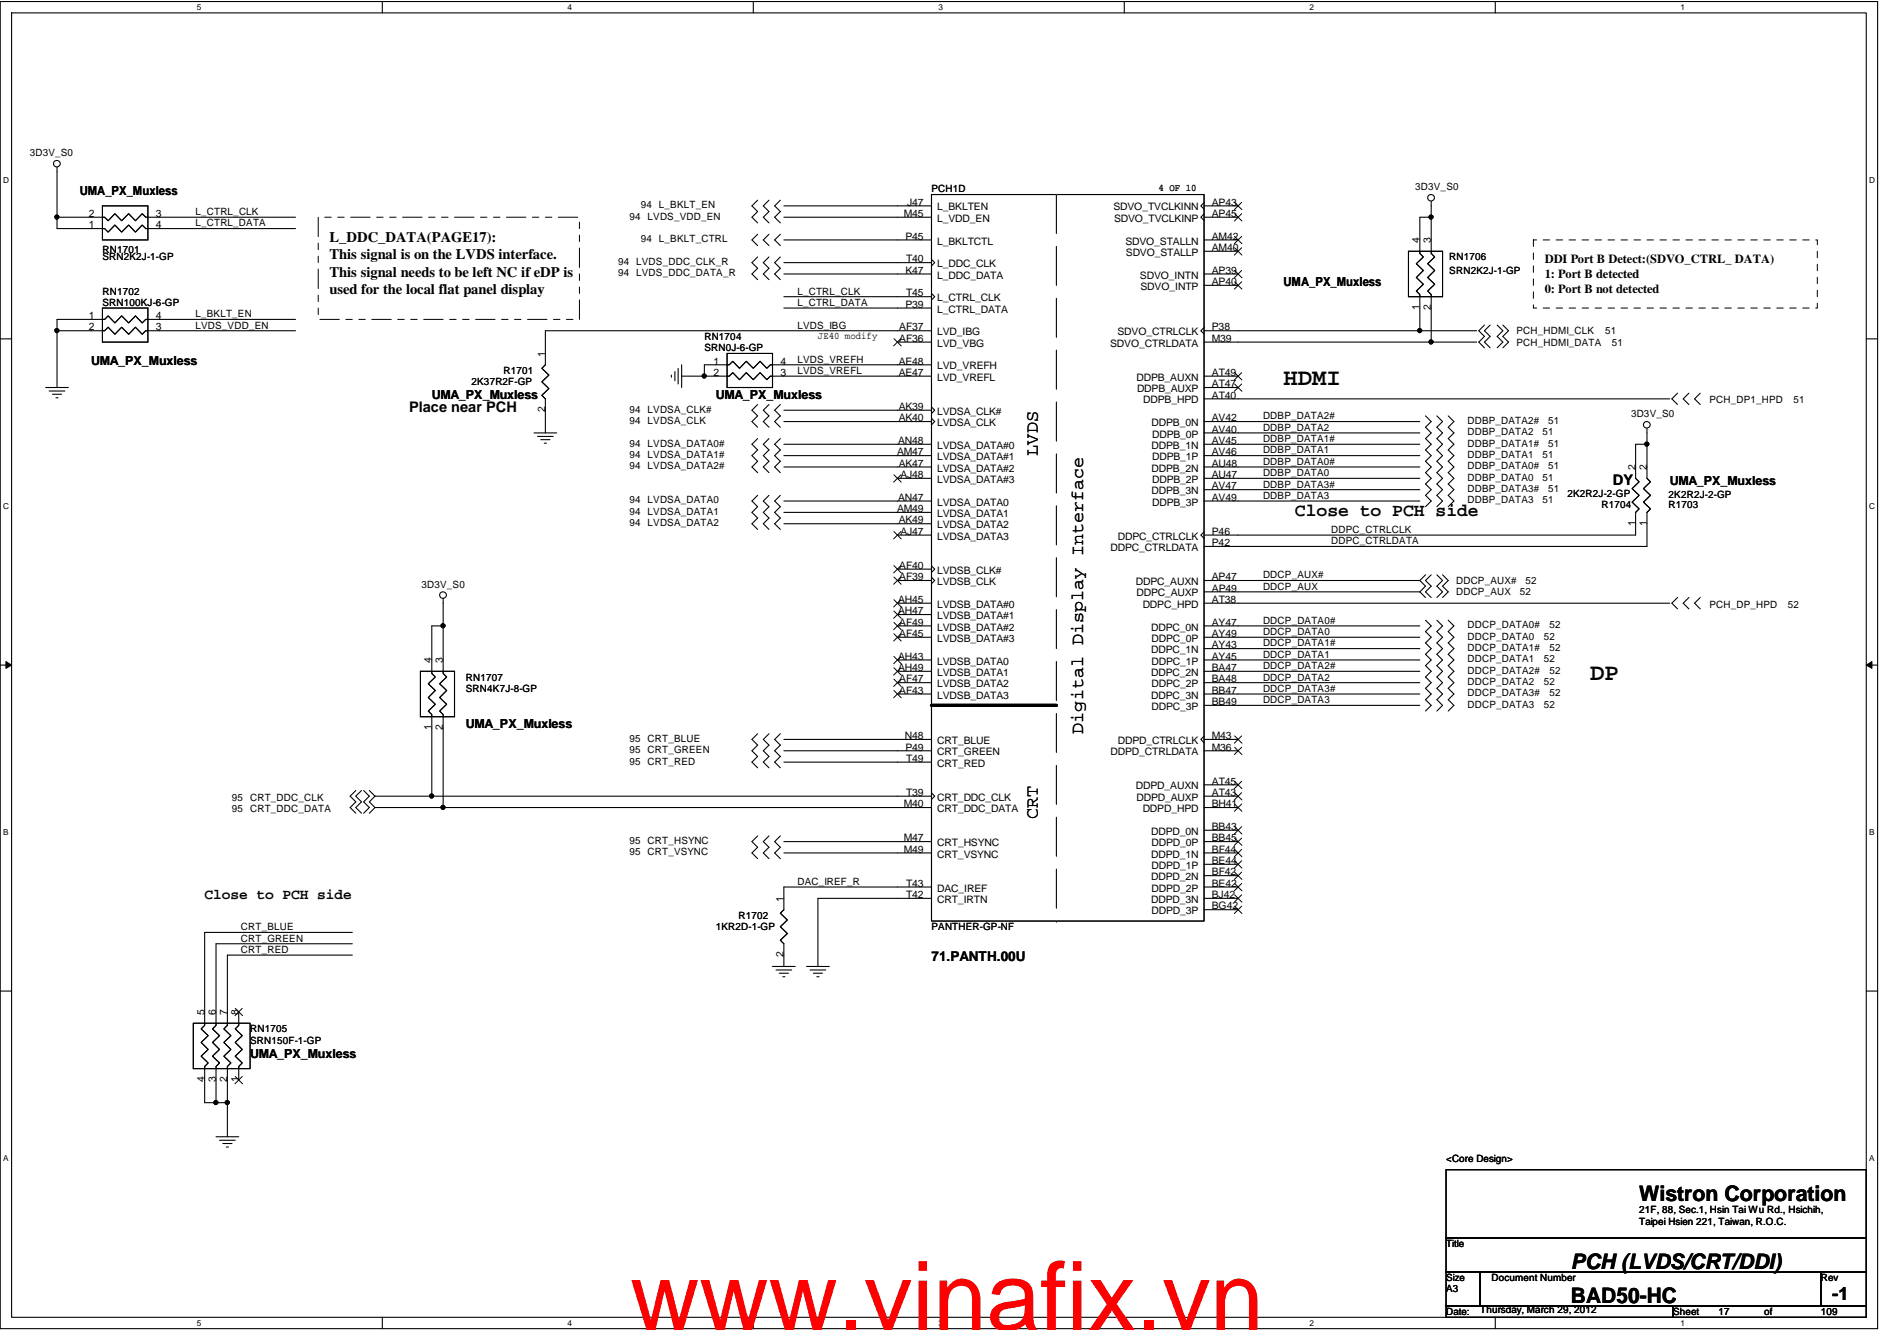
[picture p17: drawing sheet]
<svg xmlns="http://www.w3.org/2000/svg" width="278mm" height="196mm" viewBox="0 0 278 196" stroke-linecap="round" stroke-linejoin="round" font-family="sans-serif">
<defs><g id="words">
<text font-size="14.1" fill="#f00" x="92.8" y="196">www.vinafix.vn</text>
<g font-size="3.5">
<text x="189" y="56.7">HDMI</text>
<text x="234.2" y="100.2">DP</text>
</g>
<g font-size="3.1">
<text x="241.4" y="176.9">Wistron Corporation</text>
<text x="231.3" y="192">BAD50-HC</text>
<text x="231.3" y="186.9">PCH (LVDS/CRT/DDI)</text>
</g>
<g font-size="2.7">
<text x="152.8" y="67.1" transform="rotate(-90 152.8 67.1)">LVDS</text>
<text x="190.7" y="76">Close to PCH side</text>
<text x="159.5" y="108.1" transform="rotate(-90 159.5 108.1)">Digital Display Interface</text>
<text x="152.8" y="120.6" transform="rotate(-90 152.8 120.6)">CRT</text>
<text x="269.8" y="191.5">-1</text>
</g>
<g font-size="2.2">
<text x="48.5" y="35.7">L_DDC_DATA(PAGE17):</text>
<text x="48.5" y="38.2">This signal is on the LVDS interface.</text>
<text x="48.5" y="40.8">This signal needs to be left NC if eDP is</text>
<text x="48.5" y="43.3">used for the local flat panel display</text>
<text x="60.2" y="60.8">Place near PCH</text>
<text x="237.5" y="71.5">DY</text>
<text x="30.1" y="132.4">Close to PCH side</text>
</g>
<text font-size="2" x="137.2" y="141.6">71.PANTH.00U</text>
<g font-size="1.8">
<text x="11.7" y="28.7">UMA_PX_Muxless</text>
<text x="227.5" y="38.7">DDI Port B Detect:(SDVO_CTRL_ DATA)</text>
<text x="227.5" y="40.9">1: Port B detected</text>
<text x="189" y="42.1">UMA_PX_Muxless</text>
<text x="227.5" y="43.1">0: Port B not detected</text>
<text x="13.4" y="53.8">UMA_PX_Muxless</text>
<text x="63.6" y="58.8">UMA_PX_Muxless</text>
<text x="105.4" y="58.8">UMA_PX_Muxless</text>
<text x="245.9" y="71.5">UMA_PX_Muxless</text>
<text x="68.6" y="107.3">UMA_PX_Muxless</text>
<text x="36.8" y="155.8">UMA_PX_Muxless</text>
</g>
<g font-size="1.5">
<text x="4.4" y="23">3D3V_S0</text>
<text x="137.2" y="28.3">PCH1D</text>
<text x="170.6" y="28.1">4 OF 10</text>
<text x="208.4" y="28">3D3V_S0</text>
<text x="13.1" y="33.6">1</text>
<text x="13.1" y="32">2</text>
<text x="22.9" y="32">3</text>
<text x="22.9" y="33.6">4</text>
<text x="28.8" y="31.7">L_CTRL_CLK</text>
<text x="28.8" y="33.4">L_CTRL_DATA</text>
<text x="92.7" y="32.4">94 LVDS_VDD_EN</text>
<text x="94.4" y="35.7">94 L_BKLT_CTRL</text>
<text x="94.4" y="30.7">94 L_BKLT_EN</text>
<text x="133.1" y="32">M45</text>
<text x="133.4" y="35.3">P45</text>
<text x="133.6" y="30.3">J47</text>
<text x="138" y="31">L_BKLTEN</text>
<text x="138" y="32.7">L_VDD_EN</text>
<text x="164" y="31">SDVO_TVCLKINN</text>
<text x="164.1" y="32.7">SDVO_TVCLKINP</text>
<text x="178.5" y="35.3">AM42</text>
<text x="178.5" y="32">AP45</text>
<text x="178.5" y="30.3">AP43</text>
<text x="209" y="35.9" transform="rotate(-90 209 35.9)">4</text>
<text x="210.7" y="35.9" transform="rotate(-90 210.7 35.9)">3</text>
<text x="15.1" y="37.2">RN1701</text>
<text x="15.1" y="38.4">SRN2K2J-1-GP</text>
<text x="91" y="39.1">94 LVDS_DDC_CLK_R</text>
<text x="91" y="40.7">94 LVDS_DDC_DATA_R</text>
<text x="133.4" y="40.3">K47</text>
<text x="133.4" y="38.7">T40</text>
<text x="138" y="36">L_BKLTCTL</text>
<text x="138" y="39.4">L_DDC_CLK</text>
<text x="138" y="41">L_DDC_DATA</text>
<text x="165.7" y="36">SDVO_STALLN</text>
<text x="165.8" y="37.7">SDVO_STALLP</text>
<text x="167.9" y="41">SDVO_INTN</text>
<text x="178.5" y="37">AM40</text>
<text x="178.5" y="42">AP40</text>
<text x="178.5" y="40.3">AP39</text>
<text x="213.4" y="38.4">RN1706</text>
<text x="213.4" y="40.4">SRN2K2J-1-GP</text>
<text x="13.1" y="47">1</text>
<text x="15.1" y="43.4">RN1702</text>
<text x="15.1" y="45.1">SRN100KJ-6-GP</text>
<text x="22.9" y="47">4</text>
<text x="28.8" y="46.7">L_BKLT_EN</text>
<text x="117.4" y="45.1">L_CTRL_DATA</text>
<text x="117.4" y="43.4">L_CTRL_CLK</text>
<text x="133.4" y="45.3">P39</text>
<text x="133.4" y="43.7">T45</text>
<text x="138" y="44.4">L_CTRL_CLK</text>
<text x="138" y="46.1">L_CTRL_DATA</text>
<text x="168" y="42.7">SDVO_INTP</text>
<text x="209" y="45.7" transform="rotate(-90 209 45.7)">1</text>
<text x="210.7" y="45.7" transform="rotate(-90 210.7 45.7)">2</text>
<text x="13.1" y="48.7">2</text>
<text x="22.9" y="48.7">3</text>
<text x="28.8" y="48.4">LVDS_VDD_EN</text>
<text x="80.3" y="52.6" transform="rotate(-90 80.3 52.6)">1</text>
<text x="103.7" y="50.1">RN1704</text>
<text x="103.7" y="51.8">SRN0J-6-GP</text>
<text x="105.1" y="53.7">1</text>
<text x="114.9" y="53.7">4</text>
<text x="117.4" y="48.4">LVDS_IBG</text>
<text x="117.4" y="53.4">LVDS_VREFH</text>
<text x="120.5" y="49.9">JE40 modify</text>
<text x="132.4" y="53.7">AE48</text>
<text x="132.4" y="48.7">AF37</text>
<text x="132.4" y="50.4">AF36</text>
<text x="138" y="49.4">LVD_IBG</text>
<text x="138" y="51.1">LVD_VBG</text>
<text x="163.5" y="51.1">SDVO_CTRLDATA</text>
<text x="164.6" y="49.4">SDVO_CTRLCLK</text>
<text x="178.5" y="50.4">M39</text>
<text x="178.5" y="48.7">P38</text>
<text x="223.3" y="49.2">PCH_HDMI_CLK</text>
<text x="223.3" y="50.9">PCH_HDMI_DATA</text>
<text x="236.4" y="49.2">51</text>
<text x="237.4" y="50.9">51</text>
<text x="69.4" y="56.8">2K37R2F-GP</text>
<text x="74.1" y="55.1">R1701</text>
<text x="105.1" y="55.4">2</text>
<text x="114.9" y="55.4">3</text>
<text x="117.4" y="55.1">LVDS_VREFL</text>
<text x="132.4" y="55.4">AE47</text>
<text x="138" y="54.4">LVD_VREFH</text>
<text x="138" y="56.1">LVD_VREFL</text>
<text x="167.4" y="56.1">DDPB_AUXN</text>
<text x="167.4" y="57.8">DDPB_AUXP</text>
<text x="168.4" y="59.4">DDPB_HPD</text>
<text x="178.5" y="58.7">AT40</text>
<text x="178.5" y="57">AT47</text>
<text x="178.5" y="55.4">AT49</text>
<text x="251.7" y="59.4">PCH_DP1_HPD</text>
<text x="264.1" y="59.4">51</text>
<text x="80.3" y="60.8" transform="rotate(-90 80.3 60.8)">2</text>
<text x="92.7" y="65.8">94 LVDSA_DATA0#</text>
<text x="92.7" y="60.8">94 LVDSA_CLK#</text>
<text x="92.7" y="62.5">94 LVDSA_CLK</text>
<text x="132.3" y="65.4">AN48</text>
<text x="132.4" y="60.4">AK39</text>
<text x="132.4" y="62.1">AK40</text>
<text x="138" y="61.1">LVDSA_CLK#</text>
<text x="138" y="62.8">LVDSA_CLK</text>
<text x="169.6" y="62.8">DDPB_0N</text>
<text x="169.7" y="64.5">DDPB_0P</text>
<text x="178.5" y="63.7">AV40</text>
<text x="178.5" y="62.1">AV42</text>
<text x="178.5" y="65.4">AV45</text>
<text x="186" y="63.5">DDBP_DATA2</text>
<text x="186" y="61.8">DDBP_DATA2#</text>
<text x="186" y="65.1">DDBP_DATA1#</text>
<text x="216.1" y="65.8">DDBP_DATA1#</text>
<text x="216.1" y="62.5">DDBP_DATA2#</text>
<text x="216.1" y="64.1">DDBP_DATA2</text>
<text x="227.2" y="64.1">51</text>
<text x="228" y="65.8">51</text>
<text x="228" y="62.5">51</text>
<text x="240.2" y="61.5">3D3V_S0</text>
<text x="92.7" y="67.5">94 LVDSA_DATA1#</text>
<text x="92.7" y="69.2">94 LVDSA_DATA2#</text>
<text x="132.1" y="67.1">AM47</text>
<text x="132.4" y="68.8">AK47</text>
<text x="132.6" y="70.4">AJ48</text>
<text x="138" y="66.1">LVDSA_DATA#0</text>
<text x="138" y="67.8">LVDSA_DATA#1</text>
<text x="138" y="69.5">LVDSA_DATA#2</text>
<text x="138" y="71.1">LVDSA_DATA#3</text>
<text x="169.6" y="66.1">DDPB_1N</text>
<text x="169.6" y="69.5">DDPB_2N</text>
<text x="169.7" y="67.8">DDPB_1P</text>
<text x="169.7" y="71.1">DDPB_2P</text>
<text x="178.5" y="67.1">AV46</text>
<text x="178.5" y="70.4">AU47</text>
<text x="178.5" y="68.8">AU48</text>
<text x="186" y="68.5">DDBP_DATA0#</text>
<text x="186" y="70.1">DDBP_DATA0</text>
<text x="186" y="71.8">DDBP_DATA3#</text>
<text x="186" y="66.8">DDBP_DATA1</text>
<text x="216.1" y="69.2">DDBP_DATA0#</text>
<text x="216.1" y="70.8">DDBP_DATA0</text>
<text x="216.1" y="67.5">DDBP_DATA1</text>
<text x="227.2" y="70.8">51</text>
<text x="227.2" y="67.5">51</text>
<text x="228" y="69.2">51</text>
<text x="240.8" y="69.3" transform="rotate(-90 240.8 69.3)">2</text>
<text x="242.5" y="69.3" transform="rotate(-90 242.5 69.3)">2</text>
<text x="92.7" y="74.2">94 LVDSA_DATA0</text>
<text x="92.7" y="75.8">94 LVDSA_DATA1</text>
<text x="92.7" y="77.5">94 LVDSA_DATA2</text>
<text x="132.1" y="75.4">AM49</text>
<text x="132.3" y="73.8">AN47</text>
<text x="132.4" y="77.1">AK49</text>
<text x="138" y="74.5">LVDSA_DATA0</text>
<text x="138" y="76.2">LVDSA_DATA1</text>
<text x="138" y="77.8">LVDSA_DATA2</text>
<text x="169.6" y="72.8">DDPB_3N</text>
<text x="169.7" y="74.5">DDPB_3P</text>
<text x="178.5" y="73.8">AV49</text>
<text x="178.5" y="72.1">AV47</text>
<text x="186" y="73.5">DDBP_DATA3</text>
<text x="216.1" y="72.5">DDBP_DATA3#</text>
<text x="216.1" y="74.2">DDBP_DATA3</text>
<text x="227.2" y="74.2">51</text>
<text x="228" y="72.5">51</text>
<text x="230.8" y="73.2">2K2R2J-2-GP</text>
<text x="235.8" y="74.8">R1704</text>
<text x="240.8" y="77.5" transform="rotate(-90 240.8 77.5)">1</text>
<text x="242.5" y="77.5" transform="rotate(-90 242.5 77.5)">1</text>
<text x="245.7" y="74.8">R1703</text>
<text x="245.7" y="73.3">2K2R2J-2-GP</text>
<text x="132.4" y="83.8">AF40</text>
<text x="132.6" y="78.8">AJ47</text>
<text x="138" y="79.5">LVDSA_DATA3</text>
<text x="163.5" y="81.2">DDPC_CTRLDATA</text>
<text x="164.6" y="79.5">DDPC_CTRLCLK</text>
<text x="178.5" y="80.5">P42</text>
<text x="178.5" y="78.8">P46</text>
<text x="196" y="78.5">DDPC_CTRLCLK</text>
<text x="196" y="80.2">DDPC_CTRLDATA</text>
<text x="62.1" y="86.6">3D3V_S0</text>
<text x="132.3" y="88.8">AH45</text>
<text x="132.4" y="85.5">AF39</text>
<text x="138" y="84.5">LVDSB_CLK#</text>
<text x="138" y="86.2">LVDSB_CLK</text>
<text x="138" y="89.5">LVDSB_DATA#0</text>
<text x="167.3" y="86.2">DDPC_AUXN</text>
<text x="167.4" y="87.9">DDPC_AUXP</text>
<text x="168.3" y="89.5">DDPC_HPD</text>
<text x="178.5" y="85.5">AP47</text>
<text x="178.5" y="88.8">AT38</text>
<text x="178.5" y="87.2">AP49</text>
<text x="186" y="86.9">DDCP_AUX</text>
<text x="186" y="85.2">DDCP_AUX#</text>
<text x="214.4" y="86">DDCP_AUX#</text>
<text x="214.4" y="87.7">DDCP_AUX</text>
<text x="223.8" y="87.7">52</text>
<text x="224.7" y="86">52</text>
<text x="251.7" y="89.5">PCH_DP_HPD</text>
<text x="263.3" y="89.5">52</text>
<text x="132.3" y="90.5">AH47</text>
<text x="132.4" y="92.2">AF49</text>
<text x="132.4" y="93.8">AF45</text>
<text x="138" y="91.2">LVDSB_DATA#1</text>
<text x="138" y="92.9">LVDSB_DATA#2</text>
<text x="138" y="94.6">LVDSB_DATA#3</text>
<text x="169.5" y="92.9">DDPC_0N</text>
<text x="169.6" y="94.6">DDPC_0P</text>
<text x="178.5" y="93.8">AY49</text>
<text x="178.5" y="92.2">AY47</text>
<text x="178.5" y="95.5">AY43</text>
<text x="186" y="95.2">DDCP_DATA1#</text>
<text x="186" y="91.9">DDCP_DATA0#</text>
<text x="186" y="93.6">DDCP_DATA0</text>
<text x="216.1" y="92.6">DDCP_DATA0#</text>
<text x="216.1" y="94.2">DDCP_DATA0</text>
<text x="216.1" y="95.9">DDCP_DATA1#</text>
<text x="227.3" y="94.2">52</text>
<text x="228.2" y="92.6">52</text>
<text x="228.2" y="95.9">52</text>
<text x="63.5" y="97.7" transform="rotate(-90 63.5 97.7)">4</text>
<text x="65.2" y="97.7" transform="rotate(-90 65.2 97.7)">3</text>
<text x="68.6" y="100.3">RN1707</text>
<text x="68.6" y="101.9">SRN4K7J-8-GP</text>
<text x="132.3" y="97.2">AH43</text>
<text x="132.3" y="98.9">AH49</text>
<text x="132.4" y="100.5">AF47</text>
<text x="138" y="97.9">LVDSB_DATA0</text>
<text x="138" y="99.6">LVDSB_DATA1</text>
<text x="138" y="101.2">LVDSB_DATA2</text>
<text x="169.5" y="96.2">DDPC_1N</text>
<text x="169.5" y="99.6">DDPC_2N</text>
<text x="169.6" y="97.9">DDPC_1P</text>
<text x="169.6" y="101.2">DDPC_2P</text>
<text x="178.5" y="97.2">AY45</text>
<text x="178.5" y="100.5">BA48</text>
<text x="178.5" y="98.9">BA47</text>
<text x="186" y="96.9">DDCP_DATA1</text>
<text x="186" y="101.9">DDCP_DATA3#</text>
<text x="186" y="98.6">DDCP_DATA2#</text>
<text x="186" y="100.3">DDCP_DATA2</text>
<text x="216.1" y="97.6">DDCP_DATA1</text>
<text x="216.1" y="99.3">DDCP_DATA2#</text>
<text x="216.1" y="100.9">DDCP_DATA2</text>
<text x="227.3" y="97.6">52</text>
<text x="227.3" y="100.9">52</text>
<text x="228.2" y="99.3">52</text>
<text x="63.5" y="107.6" transform="rotate(-90 63.5 107.6)">1</text>
<text x="65.2" y="107.6" transform="rotate(-90 65.2 107.6)">2</text>
<text x="132.4" y="102.2">AF43</text>
<text x="138" y="102.9">LVDSB_DATA3</text>
<text x="169.5" y="102.9">DDPC_3N</text>
<text x="169.6" y="104.6">DDPC_3P</text>
<text x="178.5" y="103.9">BB49</text>
<text x="178.5" y="102.2">BB47</text>
<text x="186" y="103.6">DDCP_DATA3</text>
<text x="216.1" y="102.6">DDCP_DATA3#</text>
<text x="216.1" y="104.3">DDCP_DATA3</text>
<text x="227.3" y="104.3">52</text>
<text x="228.2" y="102.6">52</text>
<text x="92.7" y="109.3">95 CRT_BLUE</text>
<text x="92.7" y="111">95 CRT_GREEN</text>
<text x="92.7" y="112.6">95 CRT_RED</text>
<text x="133.3" y="108.9">N48</text>
<text x="133.4" y="110.6">P49</text>
<text x="133.4" y="112.2">T49</text>
<text x="138" y="109.6">CRT_BLUE</text>
<text x="138" y="111.3">CRT_GREEN</text>
<text x="138" y="113">CRT_RED</text>
<text x="163.5" y="111.3">DDPD_CTRLDATA</text>
<text x="164.6" y="109.6">DDPD_CTRLCLK</text>
<text x="178.5" y="110.6">M36</text>
<text x="178.5" y="108.9">M43</text>
<text x="34.2" y="118">95 CRT_DDC_CLK</text>
<text x="34.2" y="119.6">95 CRT_DDC_DATA</text>
<text x="133.1" y="118.9">M40</text>
<text x="133.4" y="117.3">T39</text>
<text x="138" y="118">CRT_DDC_CLK</text>
<text x="138" y="119.6">CRT_DDC_DATA</text>
<text x="167.3" y="116.3">DDPD_AUXN</text>
<text x="167.4" y="118">DDPD_AUXP</text>
<text x="168.3" y="119.6">DDPD_HPD</text>
<text x="178.5" y="115.6">AT45</text>
<text x="178.5" y="118.9">BH41</text>
<text x="178.5" y="117.3">AT43</text>
<text x="92.7" y="124.3">95 CRT_HSYNC</text>
<text x="133.1" y="123.9">M47</text>
<text x="133.1" y="125.6">M49</text>
<text x="138" y="124.7">CRT_HSYNC</text>
<text x="169.5" y="123">DDPD_0N</text>
<text x="169.6" y="124.7">DDPD_0P</text>
<text x="178.5" y="123.9">BB45</text>
<text x="178.5" y="122.3">BB43</text>
<text x="178.5" y="125.6">BF44</text>
<text x="92.7" y="126">95 CRT_VSYNC</text>
<text x="117.4" y="130.4">DAC_IREF_R</text>
<text x="133.4" y="130.6">T43</text>
<text x="138" y="126.3">CRT_VSYNC</text>
<text x="138" y="131.4">DAC_IREF</text>
<text x="169.5" y="129.7">DDPD_2N</text>
<text x="169.5" y="126.3">DDPD_1N</text>
<text x="169.6" y="131.4">DDPD_2P</text>
<text x="169.6" y="128">DDPD_1P</text>
<text x="178.5" y="130.6">BE42</text>
<text x="178.5" y="127.3">BE44</text>
<text x="178.5" y="129">BF42</text>
<text x="35.5" y="137">CRT_BLUE</text>
<text x="105.4" y="137">1KR2D-1-GP</text>
<text x="108.7" y="135.4">R1702</text>
<text x="115.4" y="132.9" transform="rotate(-90 115.4 132.9)">1</text>
<text x="133.4" y="132.3">T42</text>
<text x="137.2" y="137">PANTHER-GP-NF</text>
<text x="138" y="133">CRT_IRTN</text>
<text x="169.5" y="133">DDPD_3N</text>
<text x="169.6" y="134.7">DDPD_3P</text>
<text x="178.5" y="134">BG42</text>
<text x="178.5" y="132.3">BJ42</text>
<text x="35.5" y="140.4">CRT_RED</text>
<text x="35.5" y="138.7">CRT_GREEN</text>
<text x="115.4" y="141" transform="rotate(-90 115.4 141)">2</text>
<text x="30.1" y="149.6" transform="rotate(-90 30.1 149.6)">5</text>
<text x="31.8" y="149.6" transform="rotate(-90 31.8 149.6)">6</text>
<text x="33.4" y="149.6" transform="rotate(-90 33.4 149.6)">7</text>
<text x="35.1" y="149.6" transform="rotate(-90 35.1 149.6)">8</text>
<text x="36.8" y="152.1">RN1705</text>
<text x="36.8" y="153.8">SRN150F-1-GP</text>
<text x="30.1" y="159.4" transform="rotate(-90 30.1 159.4)">4</text>
<text x="31.8" y="159.4" transform="rotate(-90 31.8 159.4)">3</text>
<text x="33.4" y="159.4" transform="rotate(-90 33.4 159.4)">2</text>
<text x="35.1" y="159.4" transform="rotate(-90 35.1 159.4)">1</text>
<text x="213" y="171.2">&lt;Core Design&gt;</text>
<text x="241.4" y="178.7">21F, 88, Sec.1, Hsin Tai Wu Rd., Hsichih,</text>
<text x="213" y="183.7">Title</text>
<text x="241.4" y="180.4">Taipei Hsien 221, Taiwan, R.O.C.</text>
<text x="213" y="188.7">Size</text>
<text x="213" y="190.4">A3</text>
<text x="219.6" y="188.7">Document Number</text>
<text x="268.1" y="188.7">Rev</text>
<text x="213" y="193.7">Date:</text>
<text x="218" y="193.4">Thursday, March 29, 2012</text>
<text x="246.4" y="193.7">Sheet</text>
<text x="253.1" y="193.7">17</text>
<text x="259.8" y="193.7">of</text>
<text x="268.1" y="193.7">109</text>
</g>
<g font-size="1.2">
<text x="29" y="1.5">5</text>
<text x="83.6" y="1.5">4</text>
<text x="138.2" y="1.5">3</text>
<text x="192.8" y="1.5">2</text>
<text x="247.5" y="1.5">1</text>
<text x=".5" y="27">D</text>
<text x="275.3" y="27">D</text>
<text x=".5" y="75">C</text>
<text x="275.3" y="75">C</text>
<text x=".5" y="123.1">B</text>
<text x="275.3" y="123.1">B</text>
<text x=".5" y="171.1">A</text>
<text x="275.3" y="171.1">A</text>
<text x="29" y="195.3">5</text>
<text x="83.6" y="195.3">4</text>
<text x="138.2" y="195.3">3</text>
<text x="192.8" y="195.3">2</text>
<text x="247.5" y="195.3">1</text>
</g>
</g></defs>
<path d="M0 .2h276.5v195.5h-276.5zM1.7 1.9h273.1v192.2h-273.1z" fill="none" stroke="#000" stroke-width=".16"/>
<g fill="#fff">
<path d="M29 .4h.6v1.3h-.6z"/>
<path d="M29 194.2h.6v1.3h-.6z"/>
</g>
<path d="M56.3 .2v1.7M56.3 194.1v1.6" fill="none" stroke="#000" stroke-width=".16"/>
<g fill="#fff">
<path d="M83.6 .4h.6v1.3h-.6z"/>
<path d="M83.6 194.2h.6v1.3h-.6z"/>
</g>
<path d="M110.9 .2v1.7M110.9 194.1v1.6" fill="none" stroke="#000" stroke-width=".16"/>
<g fill="#fff">
<path d="M138.2 .4h.6v1.3h-.6z"/>
<path d="M138.2 194.2h.6v1.3h-.6z"/>
</g>
<path d="M165.6 .2v1.7M165.6 194.1v1.6" fill="none" stroke="#000" stroke-width=".16"/>
<g fill="#fff">
<path d="M192.8 .4h.7v1.3h-.7z"/>
<path d="M192.8 194.2h.7v1.3h-.7z"/>
</g>
<path d="M220.2 .2v1.7M220.2 194.1v1.6" fill="none" stroke="#000" stroke-width=".16"/>
<g fill="#fff">
<path d="M247.5 .4h.6v1.3h-.6z"/>
<path d="M247.5 194.2h.6v1.3h-.6z"/>
<path d="M.5 25.9h.8v1.3h-.8z"/>
<path d="M275.3 25.9h.8v1.3h-.8z"/>
<path d="M.5 73.9h.8v1.3h-.8z"/>
<path d="M275.3 73.9h.8v1.3h-.8z"/>
</g>
<path d="M0 49.9h1.7M274.8 49.9h1.7" fill="none" stroke="#000" stroke-width=".16"/>
<g fill="#fff">
<path d="M.5 122h.7v1.3h-.7z"/>
<path d="M275.3 122h.7v1.3h-.7z"/>
</g>
<path d="M0 98h1.7M274.8 98h1.7" fill="none" stroke="#000" stroke-width=".16"/>
<path d="M.9 97.5l.8 .5-.8 .5zM274.8 98l.9-.5v1z" fill="#000"/>
<path d="M.9 97.5l.8 .5-.8 .5zM274.8 98l.9-.5v1z" fill="none" stroke="#000" stroke-width=".15"/>
<g fill="#fff">
<path d="M.5 170h.7v1.3h-.7z"/>
<path d="M275.3 170h.7v1.3h-.7z"/>
</g>
<g fill="none" stroke="#000" stroke-width=".16">
<path d="M8.4 32h7l.5 .5 1-1 1 1 1.1-1 .9 1 1-1 .6 .5h22M8.4 32v1.7h7l.5 .5 1-1 1 1 1.1-1 .9 1 1-1 .6 .5h22M8.4 24.6v7.4M15.1 30.3h6.7v5h-6.7zM111.6 37.9l-.9 .8 .9 .8-.9 .9 .9 .8M111.6 34.5l-.9 .8 .9 .9M111.6 29.5l-.9 .8 .9 .9-.9 .8 .9 .8M113.2 37.9l-.8 .8 .8 .8-.8 .9 .8 .8M113.2 34.5l-.8 .8 .8 .9M113.2 29.5l-.8 .8 .8 .9-.8 .8 .8 .8M114.9 37.9l-.8 .8 .8 .8-.8 .9 .8 .8M114.9 34.5l-.8 .8 .8 .9"/>
<path d="M114.9 29.5l-.8 .8 .8 .9-.8 .8 .8 .8M115.4 35.3h21.8M115.4 32h21.8M115.4 38.7h21.8M137.2 28.7h40.1v107h-40.1zM137.2 30.3h-21.8M137.2 38.2l.5 .5-.5 .5M177.3 31.5l-.5 .5 .5 .5M177.3 29.9l-.5 .4 .5 .5M177.3 35.3h5M177.3 30.3h5M177.3 32h5"/>
<path d="M177.3 37h5M207.4 37h5v6.7h-5zM210.8 32h-1.7v5.3l.5 .6-1 1 1 .9-1 1.1 1 1-1 1 .5 .5v5.3M210.8 32v5.3l.5 .6-1.1 1 1.1 .9-1.1 1.1 1.1 1-1.1 1 .6 .5v7M210.8 29.7v2.3M6.7 57.1h3.4M7.2 57.6h2.4M7.7 58.1h1.4M8.2 58.6h.4M8.4 48.7h7l.5-.5 1 1 1-1 1.1 1 .9-1 1 1 .6-.5h22M8.4 48.7v8.4M15.1 45.4h6.7v5h-6.7z"/>
<path d="M43.5 47.1h-22l-.6 .5-1-1.1-.9 1.1-1.1-1.1-1 1.1-1-1.1-.5 .6h-7v1.6M98.9 55.3v.3M99.4 54.7v1.4M99.9 54.3v2.3M100.4 55.4h3.3M100.4 53.7v3.4M103.7 55.4h3.7l.5-.5 1 1 1-1 1 1 1-1 1 1 .5-.5h23.8M107.1 52.1h6.7v5h-6.7zM111.6 59.6l-.9 .8 .9 .9-.9 .8 .9 .8M113.2 59.6l-.8 .8 .8 .9-.8 .8 .8 .8M114.9 59.6l-.8 .8 .8 .9-.8 .8 .8 .8M115.4 45.4h21.8"/>
<path d="M115.4 43.7h21.8M115.4 40.4h21.8M132.2 50.4h5M137.2 48.7h-56.9v5l-.5 .6 1 1-1 1 1 .9-1 1 .5 .6v5M137.2 53.7h-23.8l-.5 .6-1-1.1-1 1.1-1-1.1-1 1.1-1-1.1-.5 .5h-3.7v1.7M137.2 43.2l.5 .5-.5 .5M137.2 60l.5 .4-.5 .5M177.3 58.8h68.6M177.3 48.7h31.8M177.3 50.4h33.5M177.3 48.2l-.5 .5 .5 .5M177.3 55.4h5"/>
<path d="M177.3 40.4h5M177.3 57.1h5M177.3 42h5M209.1 48.7h8.4M210.8 50.4h6.7M218.6 47.9l-.8 .8 .8 .9-.8 .8 .8 .8M219.4 47.9l-.8 .8 .8 .9-.8 .8 .8 .8M220.5 47.9l.8 .8-.8 .9 .8 .8-.8 .8M221.3 47.9l.8 .8-.8 .9 .8 .8-.8 .8M247 57.9l-.8 .9 .8 .8M248.7 57.9l-.8 .9 .8 .8M250.4 57.9l-.9 .9 .9 .8"/>
<path d="M78.6 63.8h3.4M79.2 64.3h2.3M79.6 64.8h1.4M80.2 65.3h.3M111.6 73l-.9 .8 .9 .8-.9 .9 .9 .8-.9 .9 .9 .8M111.6 64.6l-.9 .9 .9 .8-.9 .8 .9 .9-.9 .8 .9 .8M113.2 73l-.8 .8 .8 .8-.8 .9 .8 .8-.8 .9 .8 .8M113.2 64.6l-.8 .9 .8 .8-.8 .8 .8 .9-.8 .8 .8 .8M114.9 73l-.8 .8 .8 .8-.8 .9 .8 .8-.8 .9 .8 .8M114.9 64.6l-.8 .9 .8 .8-.8 .8 .8 .9-.8 .8 .8 .8M115.4 67.1h21.8M115.4 75.5h21.8"/>
<path d="M115.4 77.2h21.8M115.4 60.4h21.8M115.4 68.8h21.8M115.4 62.1h21.8M115.4 65.5h21.8M132.2 70.5h5M132.2 78.8h5M137.2 73.8h-21.8M137.2 61.6l.5 .5-.5 .5M177.3 63.8h31.8M177.3 62.1h31.8M177.3 68.8h31.8"/>
<path d="M177.3 70.5h31.8M177.3 72.1h31.8M177.3 65.5h31.8M177.3 73.8h31.8M177.3 67.1h31.8M177.3 78.4l-.5 .4 .5 .5M209.9 61.3l.9 .8-.9 .8 .9 .9-.9 .8 .9 .9-.9 .8 .9 .8-.9 .9 .9 .8-.9 .8 .9 .9-.9 .8 .9 .8-.9 .9 .9 .8-.9 .8M211.6 61.3l.8 .8-.8 .8 .8 .9-.8 .8 .8 .9-.8 .8 .8 .8-.8 .9 .8 .8-.8 .8 .8 .9-.8 .8 .8 .8-.8 .9 .8 .8-.8 .8M213.3 61.3l.8 .8-.8 .8 .8 .9-.8 .8 .8 .9-.8 .8 .8 .8-.8 .9 .8 .8-.8 .8 .8 .9-.8 .8 .8 .8-.8 .9 .8 .8-.8 .8M242.5 63.1v2.4M242.5 65.5h-1.6v5l.5 .5-1.1 1 1.1 1-1.1 1 1.1 1-.5 .5v3.3h-63.6M242.5 65.5v5l.6 .5-1.1 1 1.1 1-1.1 1 1.1 1-.6 .5v5h-65.2"/>
<path d="M61.9 98.9h5v6.7h-5zM65.3 92.2h-1.7v7l.5 .5-1 1 1 1-1 1.1 1 1-1 1 .5 .5v12M65.3 92.2v7l.5 .5-1.1 1 1.1 1-1.1 1.1 1.1 1-1.1 1 .6 .5v13.7M65.3 88.2v4M132.2 83.8h5M132.2 85.5h5M132.2 88.9h5M132.2 90.5h5M132.2 92.2h5M132.2 93.9h5M132.2 97.2h5M132.2 98.9h5"/>
<path d="M137.2 83.4l.5 .4-.5 .5M137.2 85l.5 .5-.5 .5M177.3 97.2h31.8M177.3 95.6h31.8M177.3 92.2h31.8M177.3 98.9h31.8M177.3 93.9h31.8M177.3 87.2h31.8M177.3 85.5h31.8M177.3 88.9h68.6M209.1 85.5l.8 .9-.8 .8M209.1 87.2l.8 .8"/>
<path d="M209.9 84.7l-.8 .8M209.9 91.4l.9 .8-.9 .8 .9 .9-.9 .8 .9 .9-.9 .8 .9 .8-.9 .9 .9 .8-.9 .8 .9 .9-.9 .8 .9 .8-.9 .9 .9 .8-.9 .9M210.8 84.7l-.9 .8 .9 .9-.9 .8 .9 .8M211.6 84.7l.8 .8-.8 .9 .8 .8-.8 .8M211.6 91.4l.8 .8-.8 .8 .8 .9-.8 .8 .8 .9-.8 .8 .8 .8-.8 .9 .8 .8-.8 .8 .8 .9-.8 .8 .8 .8-.8 .9 .8 .8-.8 .9M212.4 84.7l.9 .8-.9 .9 .9 .8-.9 .8M213.3 91.4l.8 .8-.8 .8 .8 .9-.8 .8 .8 .9-.8 .8 .8 .8-.8 .9 .8 .8-.8 .8 .8 .9-.8 .8 .8 .8-.8 .9 .8 .8-.8 .9M247 88l-.8 .9 .8 .8M248.7 88l-.8 .9 .8 .8M250.4 88l-.9 .9 .9 .8M52.4 116.5l-.8 .8 .8 .8-.8 .9 .8 .8M53.2 116.5l-.8 .8 .8 .8-.8 .9 .8 .8"/>
<path d="M53.6 116.5l.8 .8-.8 .8 .8 .9-.8 .8M54.4 116.5l.8 .8M55.2 117.3l-.8 .8 .8 .9M55.2 119l-.8 .8M55.2 117.3h8.4M55.2 119h10.1M63.6 117.3h73.6M65.3 119h71.9M111.6 108.1l-.9 .8 .9 .9-.9 .8 .9 .8-.9 .9 .9 .8M113.2 108.1l-.8 .8 .8 .9-.8 .8 .8 .8-.8 .9 .8 .8M114.9 108.1l-.8 .8 .8 .9-.8 .8 .8 .8-.8 .9 .8 .8M115.4 108.9h21.8"/>
<path d="M115.4 112.3h21.8M115.4 110.6h21.8M132.2 102.2h5M132.2 100.6h5M137.2 116.8l.5 .5-.5 .5M177.3 102.2h31.8M177.3 103.9h31.8M177.3 100.6h31.8M177.3 108.5l-.5 .4 .5 .5M177.3 108.9h5M177.3 117.3h5M177.3 119h5"/>
<path d="M177.3 110.6h5M177.3 115.6h5M51.9 137.4h-21.8v13.7l-.5 .5 1.1 1-1.1 1 1.1 1-1.1 1 1.1 1-.6 .5v5.4h1.7M51.9 139h-20.1v12.1l-.5 .5 1 1-1 1 1 1-1 1 1 1-.5 .5v5.4M111.6 123.1l-.9 .9 .9 .8-.9 .9 .9 .8M113.2 123.1l-.8 .9 .8 .8-.8 .9 .8 .8M114.9 123.1l-.8 .9 .8 .8-.8 .9 .8 .8M115.4 124h21.8M115.4 125.7h21.8M137.2 130.7h-21.8v3.3l-.5 .5 1.1 1-1.1 1 1.1 1-1.1 1 .5 .5v3.4M137.2 132.3h-16.7v10.1M177.3 129h5"/>
<path d="M177.3 132.3h5M177.3 122.3h5M177.3 125.7h5M177.3 130.7h5M177.3 134h5M177.3 124h5M177.3 127.3h5M0 146h1.7M28.5 150.7h8.3v6.7h-8.3zM35.2 149.1v2l-.6 .5 1.1 1-1.1 1 1.1 1-1.1 1 1.1 1-.5 .5v2M51.9 140.7h-18.4v10.4l-.5 .5 1 1-1 1 1 1-1 1 1 1-.5 .5v5.4M113.8 142.4h3.3"/>
<path d="M114.3 142.9h2.3M114.8 143.4h1.3M115.3 143.9h.3M118.8 142.4h3.3M119.3 142.9h2.3M119.8 143.4h1.3M120.3 143.9h.3M274.8 146h1.7M31.8 167.5h3.4M31.8 162.5h1.7M32.3 168h2.3M32.8 168.5h1.4"/>
<path d="M33.3 169h.3M33.5 162.5v5M213 172.3h61.8v10.1h-61.8zM213 182.4h61.8v5h-61.8zM213 187.4h5v5h-5zM213 192.4h33.4v1.7h-33.4zM218 187.4h50.1v5h-50.1zM246.4 192.4h28.4v1.7h-28.4zM268.1 187.4h6.7v5h-6.7z"/>
<circle cx="8.4" cy="32" r=".3"/>
<circle cx="8.4" cy="24.1" r=".49"/>
<circle cx="210.7" cy="32" r=".3"/>
<circle cx="210.7" cy="29.1" r=".49"/>
<circle cx="8.4" cy="48.7" r=".3"/>
<circle cx="103.7" cy="55.4" r=".3"/>
<circle cx="209.1" cy="48.7" r=".3"/>
<circle cx="210.7" cy="50.4" r=".3"/>
<circle cx="242.5" cy="65.4" r=".3"/>
<circle cx="242.5" cy="62.6" r=".49"/>
<circle cx="65.2" cy="92.2" r=".3"/>
<circle cx="65.2" cy="87.7" r=".49"/>
<circle cx="63.6" cy="117.3" r=".3"/>
<circle cx="65.2" cy="118.9" r=".3"/>
<circle cx="31.8" cy="162.4" r=".3"/>
<circle cx="33.5" cy="162.4" r=".3"/>
</g>
<g fill="#000">
<circle cx="8.4" cy="32" r=".3"/>
<circle cx="210.7" cy="32" r=".3"/>
<circle cx="8.4" cy="48.7" r=".3"/>
<circle cx="103.7" cy="55.4" r=".3"/>
<circle cx="209.1" cy="48.7" r=".3"/>
<circle cx="210.7" cy="50.4" r=".3"/>
<circle cx="242.5" cy="65.4" r=".3"/>
<circle cx="65.2" cy="92.2" r=".3"/>
<circle cx="63.6" cy="117.3" r=".3"/>
<circle cx="65.2" cy="118.9" r=".3"/>
<circle cx="31.8" cy="162.4" r=".3"/>
<circle cx="33.5" cy="162.4" r=".3"/>
</g>
<path d="M225.8 35.3h41.8v10.1h-41.8z" fill="none" stroke="#000" stroke-width=".15" stroke-dasharray="1 1 1 1 1 1 1 1"/>
<path d="M46.9 32h38.4v15.1h-38.4z" fill="none" stroke="#000" stroke-width=".15" stroke-dasharray="2.9 1 1 1 1 1"/>
<g fill="none" stroke="#000" stroke-width=".15">
<path d="M181.8 31.5l1.1 1.1M181.8 29.8l1.1 1.1M181.8 36.5l1.1 1.1M181.8 34.8l1.1 1.1M181.8 39.8l1.1 1.1M182.8 34.8l-1 1.1M182.8 31.5l-1 1.1M182.8 29.8l-1 1.1M182.8 36.5l-1 1.1M182.8 39.8l-1 1.1M131.6 49.9l1.1 1.1M132.7 49.9l-1.1 1.1"/>
<path d="M181.8 54.9l1.1 1.1M181.8 56.6l1.1 1M181.8 41.5l1.1 1.1M182.8 41.5l-1 1.1M182.8 54.9l-1 1.1M182.8 56.6l-1 1M131.6 70l1.1 1M131.6 78.3l1.1 1.1M132.7 70l-1.1 1M132.7 78.3l-1.1 1.1M131.6 83.3l1.1 1.1M131.6 85l1.1 1.1"/>
<path d="M131.6 88.3l1.1 1.1M131.6 90l1.1 1.1M131.6 91.7l1.1 1.1M131.6 93.4l1.1 1M131.6 96.7l1.1 1.1M131.6 98.4l1.1 1.1M132.7 83.3l-1.1 1.1M132.7 85l-1.1 1.1M132.7 88.3l-1.1 1.1M132.7 90l-1.1 1.1M132.7 91.7l-1.1 1.1M132.7 93.4l-1.1 1"/>
<path d="M132.7 96.7l-1.1 1.1M132.7 98.4l-1.1 1.1M131.6 100.1l1.1 1M131.6 101.7l1.1 1.1M132.7 100.1l-1.1 1M132.7 101.7l-1.1 1.1M181.8 108.4l1.1 1.1M181.8 110.1l1.1 1.1M181.8 115.1l1.1 1.1M181.8 116.8l1.1 1.1M181.8 118.5l1.1 1M182.8 108.4l-1 1.1"/>
<path d="M182.8 110.1l-1 1.1M182.8 115.1l-1 1.1M182.8 116.8l-1 1.1M182.8 118.5l-1 1M181.8 128.5l1.1 1.1M181.8 131.8l1.1 1.1M181.8 121.8l1.1 1.1M181.8 125.1l1.1 1.1M181.8 130.2l1.1 1M181.8 133.5l1.1 1.1M181.8 123.5l1.1 1M181.8 126.8l1.1 1.1"/>
<path d="M182.8 128.5l-1 1.1M182.8 131.8l-1 1.1M182.8 121.8l-1 1.1M182.8 125.1l-1 1.1M182.8 130.2l-1 1M182.8 133.5l-1 1.1M182.8 123.5l-1 1M182.8 126.8l-1 1.1M34.6 158.6l1.1 1.1M34.6 148.6l1.1 1M35.7 158.6l-1.1 1.1M35.7 148.6l-1.1 1"/>
</g>
<path d="M155.6 28.7v107M155.6 135.7h.1" fill="none" stroke="#fff" stroke-width=".15" stroke-dasharray="5.7 1.9"/>
<path d="M155.6 28.7v107M155.6 135.7h.1" fill="none" stroke="#000" stroke-width=".15" stroke-dasharray="5.7 1.9"/>
<path d="M137.2 103.9h18.4" fill="none" stroke="#000" stroke-width=".48"/>
<use href="#words"/>
</svg>
